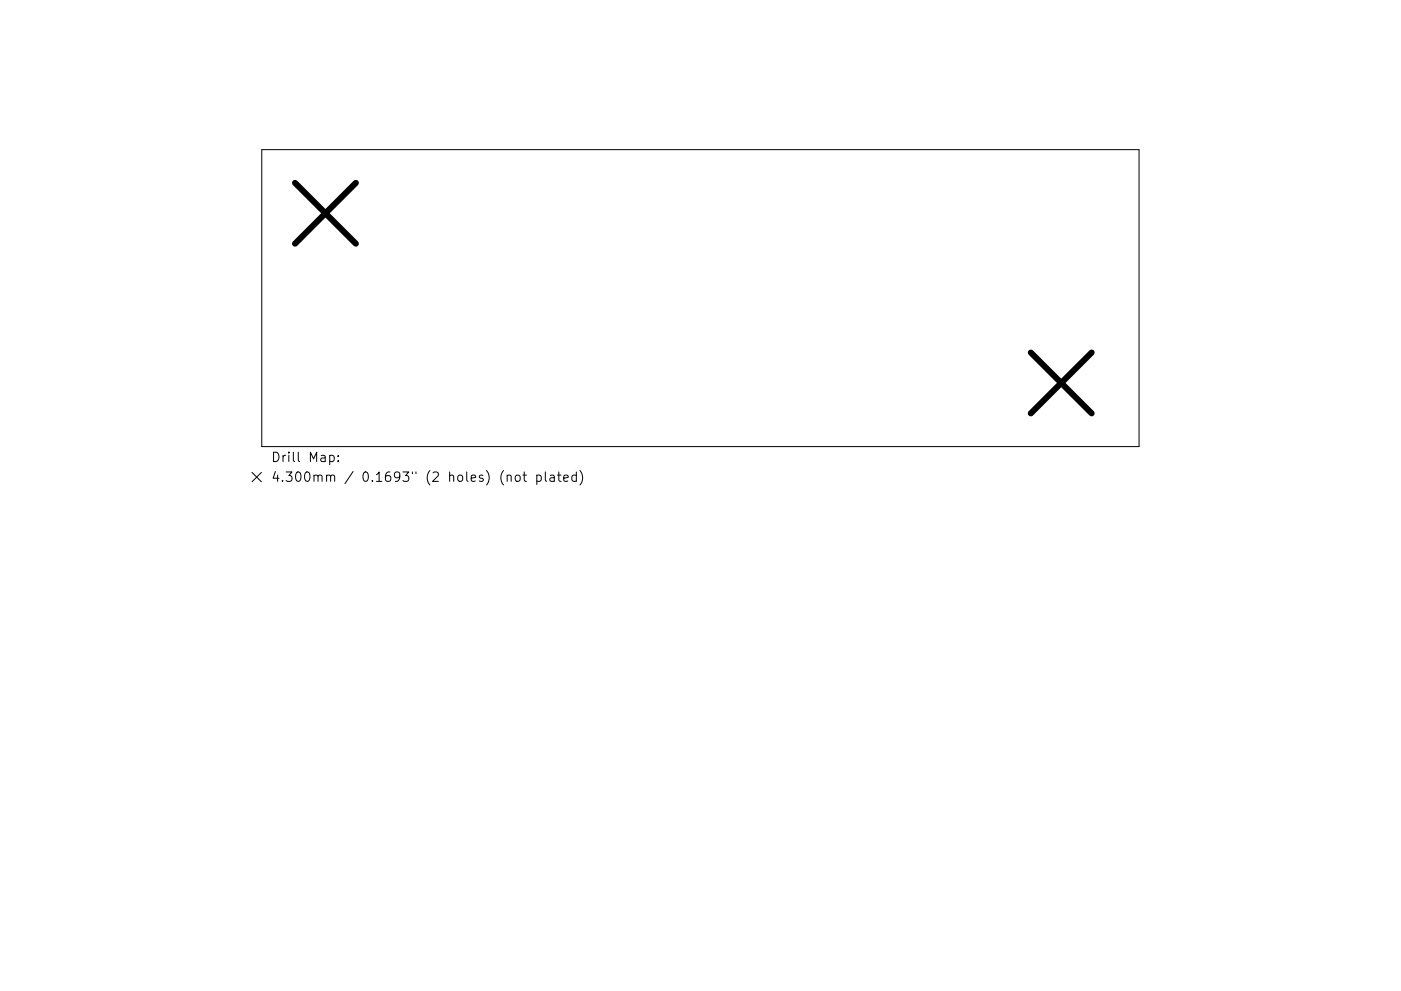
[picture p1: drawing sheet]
<svg xmlns="http://www.w3.org/2000/svg" width="297mm" height="210mm" viewBox="0 0 297 210" stroke-linecap="round" stroke-linejoin="round" font-family="sans-serif">
<defs><g id="words">
<g font-size="2.8">
<text x="57.4" y="98">Drill Map:</text>
<text x="57.4" y="102.2">4.300mm / 0.1693&quot; (2 holes) (not plated)</text>
</g>
</g></defs>
<g fill="none" stroke="#000" stroke-width=".21">
<path d="M55.5 31.8h186v63h-186zM69.9 96.7l.6-.1 .4 .4v.5l-.2 .3h-.8M71.7 97.7v.2M71.7 96.7v.2M123 99.8a2.29 2.29 0 0 1 0 3.1M53.4 100.2l2 2M55.4 100.2l-2 2M107.5 101a.5 .5 0 0 1 .9 .1v1M109.3 101a.54 .54 0 0 1 .6-.2 .54 .54 0 0 1 .4 .4v.5a.54 .54 0 0 1-.5 .4 .54 .54 0 0 1-.6-.4zM110.9 100.8h.7M111.1 100.1v1.7l.1 .2 .4 .1M113.8 100.9l.6-.1 .4 .4v.5l-.2 .3h-.8"/>
<path d="M113.8 100.8v2M115.6 100.1v1.7l.3 .3M116.7 100.9h.7l.1 1.2M117.5 101.3l-.6 .1a.39 .39 0 0 0-.3 .3 .39 .39 0 0 0 .3 .4l.6-.1M118.2 100.8h.8M118.5 100.1v1.7l.1 .2 .4 .1M119.5 101.5l1-.2-.1-.4-.6-.1-.3 .3 .1 .9h.8M122.2 100.9l-.6-.1-.4 .4v.5l.2 .3h.8M122.2 100.1v2"/>
</g>
<path d="M62.6 38.8l12.9 12.9M75.5 38.8l-12.9 12.9M218.6 74.8l12.9 12.9M231.5 74.8l-12.9 12.9" fill="none" stroke="#000" stroke-width="1.3"/>
<use href="#words"/>
</svg>
